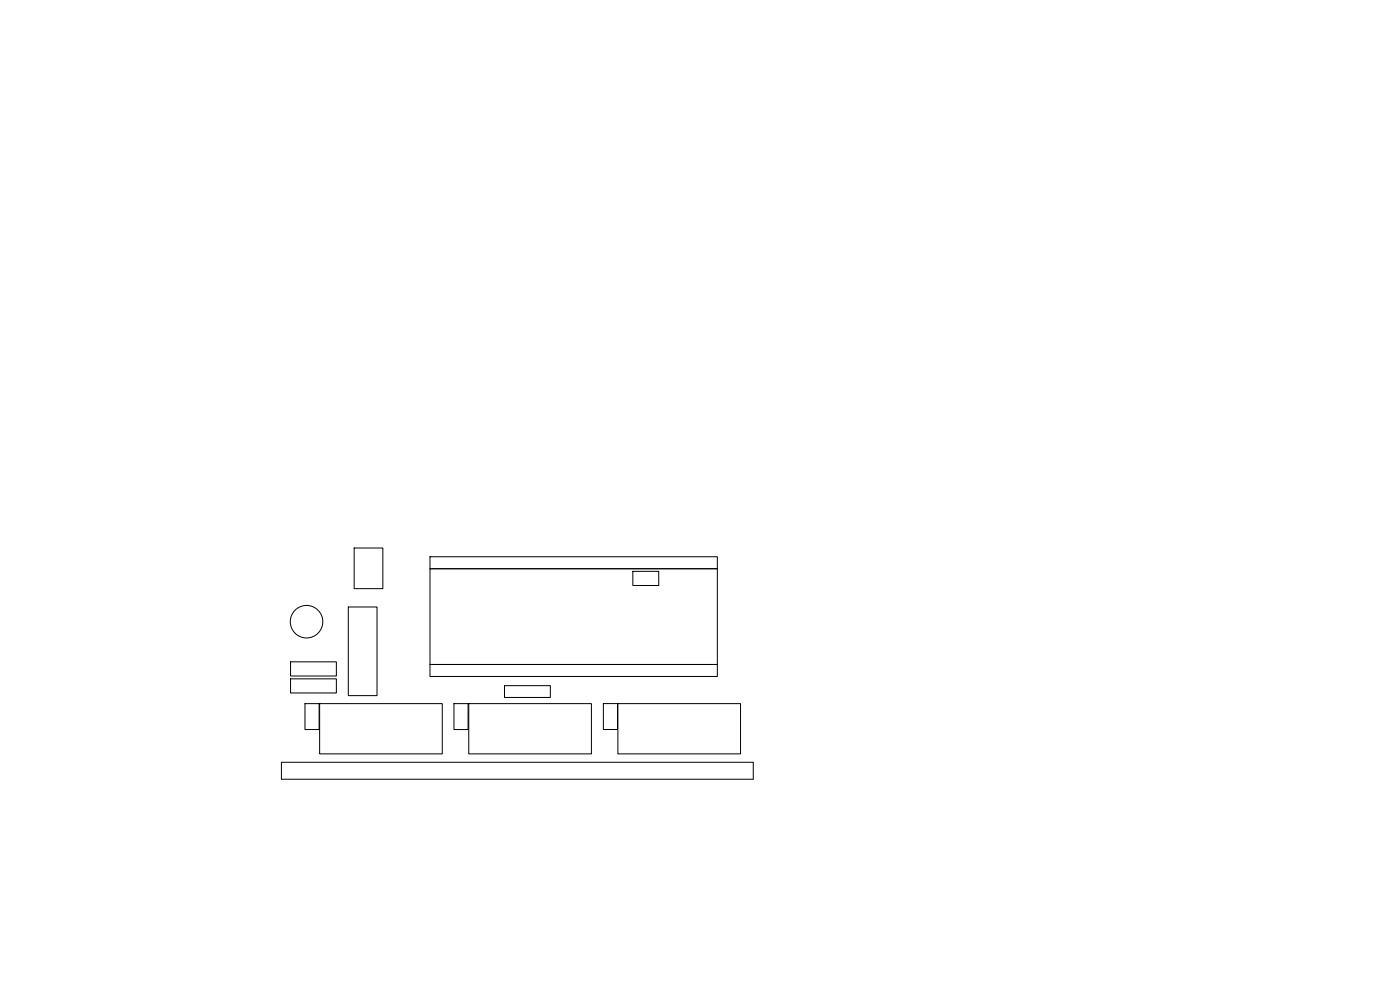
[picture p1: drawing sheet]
<svg xmlns="http://www.w3.org/2000/svg" width="297mm" height="210mm" viewBox="0 0 297 210" stroke-linecap="round" stroke-linejoin="round" font-family="sans-serif">
<g fill="none" stroke="#000" stroke-width=".21">
<path d="M75.1 116.2h6.1v8.7h-6.1zM91.2 118.1h61v2.5h-61zM73.9 128.8h6.1v18.8h-6.1zM91.2 120.7h61v20.2h-61zM134.2 121.2h5.6v3h-5.6zM61.6 140.4h9.8v3h-9.8zM61.6 144h9.8v3h-9.8zM64.7 149.3h3v5.5h-3zM67.8 149.3h26v10.6h-26zM91.2 141h61v2.5h-61zM96.3 149.3h3v5.5h-3zM99.4 149.3h26.1v10.6h-26.1z"/>
<path d="M107 145.5h9.8v2.4h-9.8zM128 149.2h3v5.6h-3zM131.1 149.3h26v10.6h-26zM59.7 161.7h100.1v3.6h-100.1z"/>
<circle cx="65" cy="131.9" r="3.4"/>
</g>
</svg>
